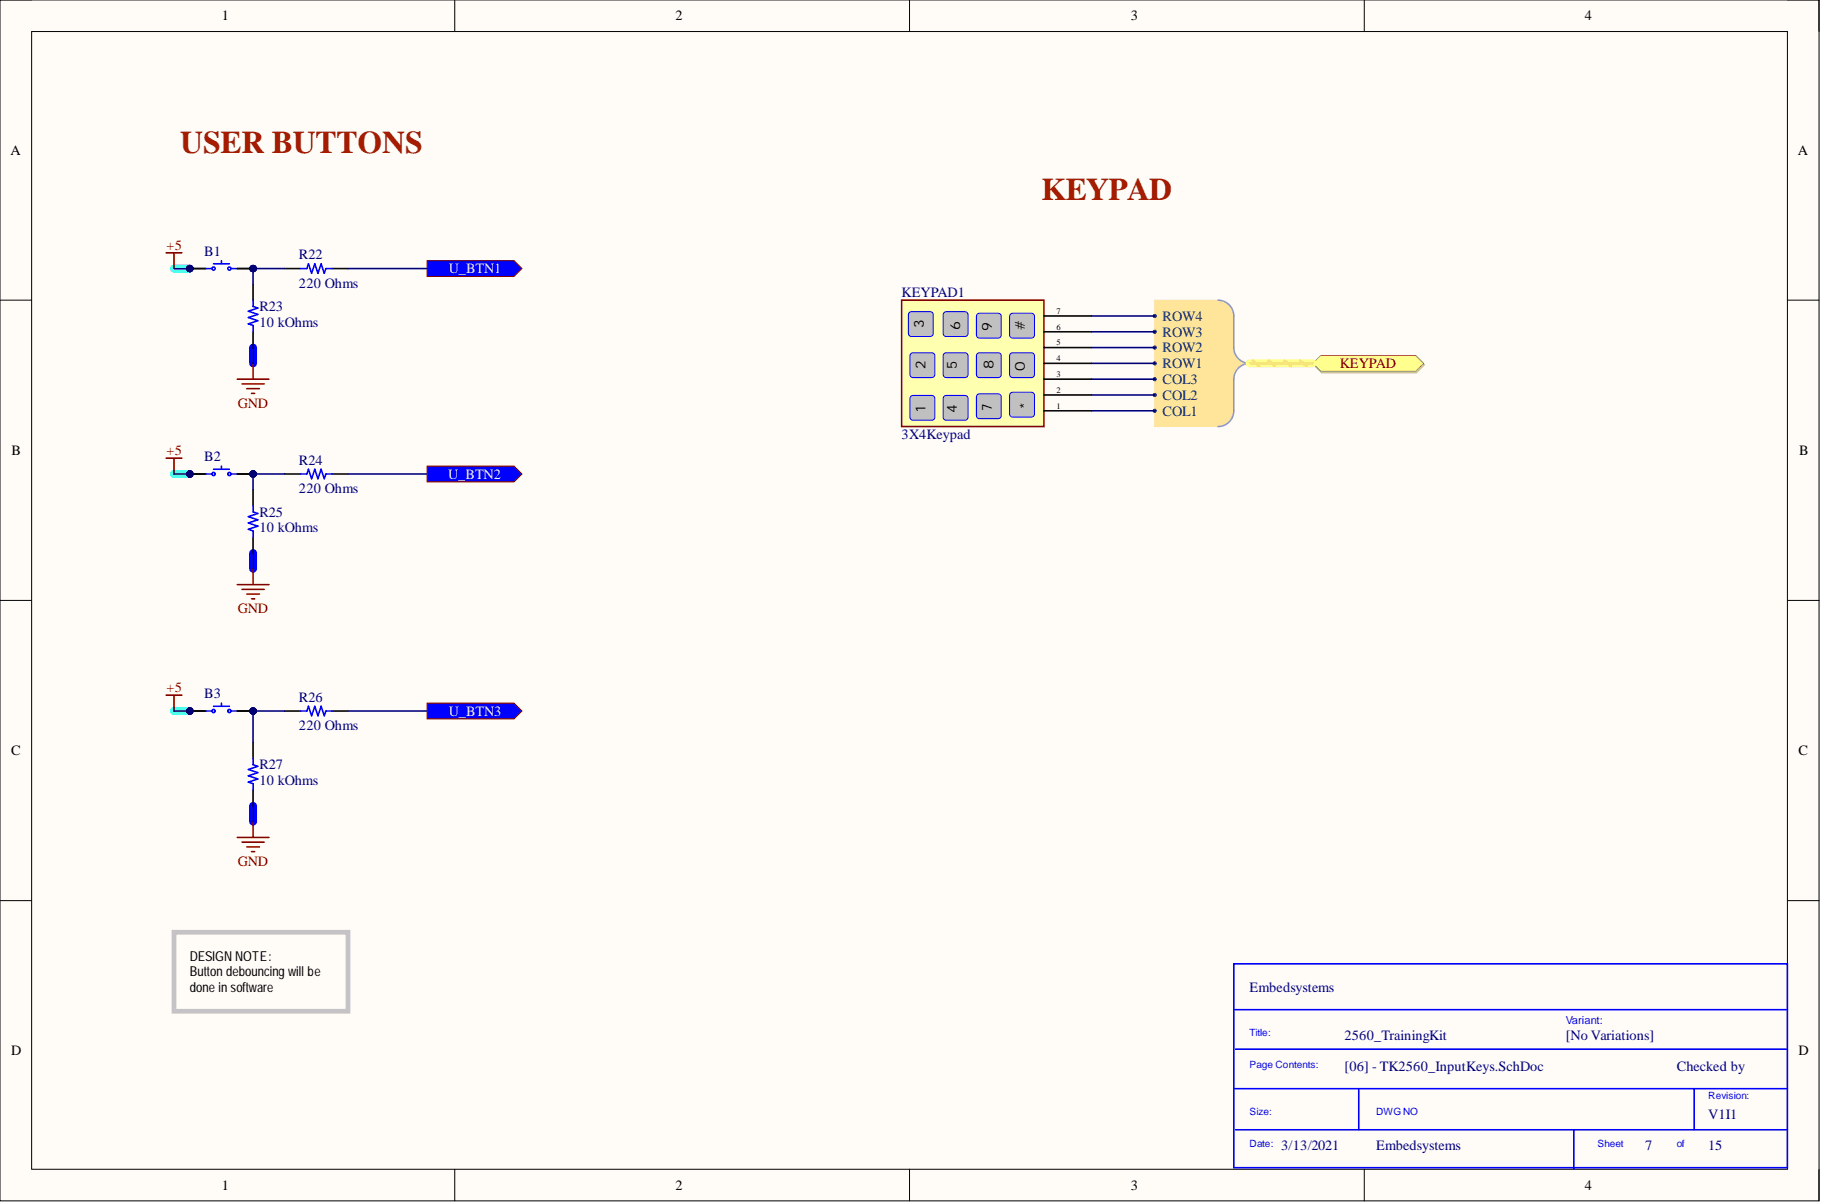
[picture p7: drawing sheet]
<svg xmlns="http://www.w3.org/2000/svg" width="292mm" height="193mm" viewBox="0 0 292 193" stroke-linecap="round" stroke-linejoin="round" font-family="sans-serif">
<defs><g id="words">
<g font-size="5.1" fill="#a61c00">
<text x="28.9" y="24.5">USER BUTTONS</text>
<text x="166.9" y="32.1">KEYPAD</text>
</g>
<g font-size="2.3">
<text x="35.6" y="3.3">1</text>
<text x="108.3" y="3.3">2</text>
<text x="181.3" y="3.3">3</text>
<text x="254.1" y="3.3">4</text>
<text x="1.7" y="24.8">A</text>
<text x="288.2" y="24.8">A</text>
<text x="1.9" y="72.9">B</text>
<text x="288.4" y="72.9">B</text>
<text x="1.8" y="121">C</text>
<text x="288.3" y="121">C</text>
<text x="1.8" y="169.2">D</text>
<text x="288.3" y="169.2">D</text>
<text x="35.6" y="190.7">1</text>
<text x="108.3" y="190.7">2</text>
<text x="181.3" y="190.7">3</text>
<text x="254.1" y="190.7">4</text>
</g>
<g font-size="2.3" fill="#800000">
<text x="26.7" y="40">+5</text>
<text x="214.8" y="59">KEYPAD</text>
<text x="38.1" y="65.3">GND</text>
<text x="26.7" y="72.9">+5</text>
<text x="38.1" y="98.3">GND</text>
<text x="26.7" y="110.9">+5</text>
<text x="38.1" y="138.8">GND</text>
</g>
<g font-size="2.3" fill="#000080">
<text x="32.7" y="41">B1</text>
<text x="47.9" y="41.5">R22</text>
<text x="47.9" y="46.1">220 Ohms</text>
<text x="144.5" y="47.6">KEYPAD1</text>
<text x="41.6" y="52.4">10 kOhms</text>
<text x="41.6" y="49.9">R23</text>
<text x="144.5" y="70.4">3X4Keypad</text>
<text x="32.7" y="73.9">B2</text>
<text x="47.9" y="74.4">R24</text>
<text x="41.6" y="82.8">R25</text>
<text x="47.9" y="79">220 Ohms</text>
<text x="41.6" y="85.3">10 kOhms</text>
<text x="32.7" y="111.9">B3</text>
<text x="47.9" y="112.4">R26</text>
<text x="47.9" y="117">220 Ohms</text>
<text x="41.6" y="125.9">10 kOhms</text>
<text x="41.6" y="123.3">R27</text>
<text x="200.3" y="159">Embedsystems</text>
<text x="215.6" y="166.6">2560_TrainingKit</text>
<text x="251.1" y="166.6">[No Variations]</text>
<text x="215.6" y="171.7">[06] - TK2560_InputKeys.SchDoc</text>
<text x="268.8" y="171.7">Checked by</text>
<text x="273.9" y="179.3">V1I1</text>
<text x="205.4" y="184.4">3/13/2021</text>
<text x="220.6" y="184.4">Embedsystems</text>
<text x="263.7" y="184.4">7</text>
<text x="273.9" y="184.4">15</text>
</g>
<g font-size="2.3" fill="#efefef">
<text x="71.9" y="43.8">U_BTN1</text>
<text x="71.9" y="76.7">U_BTN2</text>
<text x="71.9" y="114.7">U_BTN3</text>
</g>
<g font-size="2.3" fill="#003a70">
<text x="186.4" y="53.9">ROW3</text>
<text x="186.4" y="51.4">ROW4</text>
<text x="186.4" y="59">ROW1</text>
<text x="186.4" y="56.5">ROW2</text>
<text x="186.4" y="64.1">COL2</text>
<text x="186.4" y="61.5">COL3</text>
<text x="186.4" y="66.6">COL1</text>
</g>
<g font-size="2.2">
<text x="148.1" y="52.6" transform="rotate(-90 148.1 52.6)">3</text>
<text x="153.9" y="52.8" transform="rotate(-90 153.9 52.8)">6</text>
<text x="159" y="53.1" transform="rotate(-90 159 53.1)">9</text>
<text x="164.3" y="52.8" transform="rotate(-90 164.3 52.8)">#</text>
<text x="148.3" y="59.2" transform="rotate(-90 148.3 59.2)">2</text>
<text x="153.4" y="59.1" transform="rotate(-90 153.4 59.1)">5</text>
<text x="159.3" y="59.2" transform="rotate(-90 159.3 59.2)">8</text>
<text x="164.3" y="59.5" transform="rotate(-90 164.3 59.5)">0</text>
<text x="159" y="65.9" transform="rotate(-90 159 65.9)">7</text>
<text x="165.1" y="65.6" transform="rotate(-90 165.1 65.6)">*</text>
<text x="148.3" y="66.1" transform="rotate(-90 148.3 66.1)">1</text>
<text x="153.4" y="66.3" transform="rotate(-90 153.4 66.3)">4</text>
<text x="30.4" y="154">DESIGN NOTE:</text>
<text x="30.4" y="156.5">Button debouncing will be</text>
<text x="30.4" y="159">done in software</text>
</g>
<text font-size="1.8" fill="#00f" x="251.1" y="164.2">Variant:</text>
<g font-size="1.6" fill="#00f">
<text x="200.3" y="166">Title:</text>
<text x="200.3" y="171.1">Page Contents:</text>
<text x="200.3" y="178.7">Size:</text>
<text x="220.6" y="178.7">DWG NO</text>
<text x="273.9" y="176.2">Revision:</text>
<text x="200.3" y="183.8">Date:</text>
<text x="256.1" y="183.8">Sheet</text>
<text x="268.8" y="183.8">of</text>
</g>
<g font-size="1.4">
<text x="169.4" y="52.8">6</text>
<text x="169.4" y="50.3">7</text>
<text x="169.4" y="57.9">4</text>
<text x="169.4" y="55.4">5</text>
<text x="169.4" y="65.5">1</text>
<text x="169.4" y="63">2</text>
<text x="169.4" y="60.4">3</text>
</g>
</g></defs>
<path d="M0 0h291.6v192.5h-291.6z" fill-rule="evenodd" fill="#fffcf8"/>
<path d="M0 0h291.6v192.5h-291.6z" fill="none" stroke="#000" stroke-width=".16"/>
<path d="M5.1 5.1h281.5v182.3h-281.5z" fill-rule="evenodd" fill="#fffcf8"/>
<g fill="none" stroke="#000" stroke-width=".16">
<path d="M0 0h5.1M72.9 0v5.1M145.8 0v5.1M218.7 0v5.1M286.6 0h5v5.1M5.1 5.1h281.5v182.3h-281.5zM0 48.1h5.1M286.6 48.1h5M0 96.2h5.1M286.6 96.2h5M0 144.3h5.1M286.6 144.3h5"/>
<path d="M72.9 187.4v5.1M145.8 187.4v5.1M218.7 187.4v5.1M291.6 187.4v5.1"/>
</g>
<path d="M27.9 43h2.5M27.9 76h2.5M27.9 114h2.5" fill="none" stroke="#0ff" stroke-width="1.3"/>
<path d="M40.6 55.7v2.5M40.6 88.6v2.6M40.6 129.2v2.5" fill="none" stroke="#00f" stroke-width="1.3"/>
<path d="M197.8 154.5h88.8v32.6h-88.8zM197.8 161.8h88.8M197.8 174.5h88.8M198.1 168.2h88.5M217.8 174.5v6.6M271.6 174.5v6.6M198.1 181.1h88.5M252.3 181.1v6.3" fill="none" stroke="#00f" stroke-width=".25"/>
<circle cx="30.4" cy="43" r=".51" fill="#000080"/>
<circle cx="30.4" cy="43" r=".51" fill="none" stroke="#000080" stroke-width=".16"/>
<circle cx="30.4" cy="43" r=".51" fill="#000080"/>
<circle cx="30.4" cy="43" r=".51" fill="none" stroke="#000080" stroke-width=".16"/>
<circle cx="40.6" cy="43" r=".51" fill="#000080"/>
<circle cx="40.6" cy="43" r=".51" fill="none" stroke="#000080" stroke-width=".16"/>
<circle cx="40.6" cy="43" r=".51" fill="#000080"/>
<circle cx="40.6" cy="43" r=".51" fill="none" stroke="#000080" stroke-width=".16"/>
<path d="M30.4 43h2.6" fill="none" stroke="#000" stroke-width=".25"/>
<circle cx="30.4" cy="43" r=".51" fill="#000080"/>
<circle cx="30.4" cy="43" r=".51" fill="none" stroke="#000080" stroke-width=".16"/>
<path d="M30.4 43h2.6" fill="none" stroke="#000" stroke-width=".25"/>
<circle cx="30.4" cy="43" r=".51" fill="#000080"/>
<circle cx="30.4" cy="43" r=".51" fill="none" stroke="#000080" stroke-width=".16"/>
<g fill="none" stroke="#00f" stroke-width=".25">
<path d="M33 43h1M34.2 42.3h2.6M35.5 41.8v.5M37 43h1"/>
<circle cx="34.2" cy="43" r=".25"/>
<circle cx="36.8" cy="43" r=".25"/>
</g>
<path d="M38 43h2.6" fill="none" stroke="#000" stroke-width=".25"/>
<circle cx="40.6" cy="43" r=".51" fill="#000080"/>
<circle cx="40.6" cy="43" r=".51" fill="none" stroke="#000080" stroke-width=".16"/>
<path d="M38 43h2.6" fill="none" stroke="#000" stroke-width=".25"/>
<circle cx="40.6" cy="43" r=".51" fill="#000080"/>
<circle cx="40.6" cy="43" r=".51" fill="none" stroke="#000080" stroke-width=".16"/>
<path d="M40.6 45.6v2.5M40.6 53.2v2.5M45.6 43h2.6M53.3 43h2.5" fill="none" stroke="#000" stroke-width=".25"/>
<path d="M40.6 48.1v1l.7 .3-1.5 .5 1.5 .5-1.5 .5 1.5 .5-1.5 .5 .8 .3v1M48.2 43h1l.2-.7 .6 1.5 .5-1.5 .5 1.5 .5-1.5 .5 1.5 .2-.8h1.1" fill="none" stroke="#00f" stroke-width=".25"/>
<path d="M26.6 40.5h2.6M27.9 40.5v2.5M40.6 58.2v2.6M38 60.8h5.1M38.8 61.5h3.5M39.6 62.3h2M40.3 63.1h.5" fill="none" stroke="#800000" stroke-width=".25"/>
<circle cx="30.4" cy="76" r=".51" fill="#000080"/>
<circle cx="30.4" cy="76" r=".51" fill="none" stroke="#000080" stroke-width=".16"/>
<circle cx="30.4" cy="76" r=".51" fill="#000080"/>
<circle cx="30.4" cy="76" r=".51" fill="none" stroke="#000080" stroke-width=".16"/>
<circle cx="40.6" cy="76" r=".51" fill="#000080"/>
<circle cx="40.6" cy="76" r=".51" fill="none" stroke="#000080" stroke-width=".16"/>
<circle cx="40.6" cy="76" r=".51" fill="#000080"/>
<circle cx="40.6" cy="76" r=".51" fill="none" stroke="#000080" stroke-width=".16"/>
<path d="M30.4 76h2.6" fill="none" stroke="#000" stroke-width=".25"/>
<circle cx="30.4" cy="76" r=".51" fill="#000080"/>
<circle cx="30.4" cy="76" r=".51" fill="none" stroke="#000080" stroke-width=".16"/>
<path d="M30.4 76h2.6" fill="none" stroke="#000" stroke-width=".25"/>
<circle cx="30.4" cy="76" r=".51" fill="#000080"/>
<circle cx="30.4" cy="76" r=".51" fill="none" stroke="#000080" stroke-width=".16"/>
<g fill="none" stroke="#00f" stroke-width=".25">
<path d="M33 76h1M34.2 75.2h2.6M35.5 74.7v.5M37 76h1"/>
<circle cx="34.2" cy="76" r=".25"/>
<circle cx="36.8" cy="76" r=".25"/>
</g>
<path d="M38 76h2.6" fill="none" stroke="#000" stroke-width=".25"/>
<circle cx="40.6" cy="76" r=".51" fill="#000080"/>
<circle cx="40.6" cy="76" r=".51" fill="none" stroke="#000080" stroke-width=".16"/>
<path d="M38 76h2.6" fill="none" stroke="#000" stroke-width=".25"/>
<circle cx="40.6" cy="76" r=".51" fill="#000080"/>
<circle cx="40.6" cy="76" r=".51" fill="none" stroke="#000080" stroke-width=".16"/>
<path d="M40.6 78.5v2.5M45.6 76h2.6M53.3 76h2.5M40.6 86.1v2.5" fill="none" stroke="#000" stroke-width=".25"/>
<path d="M48.2 76h1l.2-.8 .6 1.5 .5-1.5 .5 1.5 .5-1.5 .5 1.5 .2-.7h1.1M40.6 81v1l.7 .3-1.5 .5 1.5 .5-1.5 .5 1.5 .5-1.5 .5 .8 .3v1" fill="none" stroke="#00f" stroke-width=".25"/>
<path d="M26.6 73.4h2.6M27.9 73.4v2.6M38 93.7h5.1M38.8 94.5h3.5M39.6 95.2h2M40.3 96h.5M40.6 91.2v2.5" fill="none" stroke="#800000" stroke-width=".25"/>
<circle cx="30.4" cy="114" r=".51" fill="#000080"/>
<circle cx="30.4" cy="114" r=".51" fill="none" stroke="#000080" stroke-width=".16"/>
<circle cx="30.4" cy="114" r=".51" fill="#000080"/>
<circle cx="30.4" cy="114" r=".51" fill="none" stroke="#000080" stroke-width=".16"/>
<circle cx="40.6" cy="114" r=".51" fill="#000080"/>
<circle cx="40.6" cy="114" r=".51" fill="none" stroke="#000080" stroke-width=".16"/>
<circle cx="40.6" cy="114" r=".51" fill="#000080"/>
<circle cx="40.6" cy="114" r=".51" fill="none" stroke="#000080" stroke-width=".16"/>
<path d="M30.4 114h2.6" fill="none" stroke="#000" stroke-width=".25"/>
<circle cx="30.4" cy="114" r=".51" fill="#000080"/>
<circle cx="30.4" cy="114" r=".51" fill="none" stroke="#000080" stroke-width=".16"/>
<path d="M30.4 114h2.6" fill="none" stroke="#000" stroke-width=".25"/>
<circle cx="30.4" cy="114" r=".51" fill="#000080"/>
<circle cx="30.4" cy="114" r=".51" fill="none" stroke="#000080" stroke-width=".16"/>
<g fill="none" stroke="#00f" stroke-width=".25">
<path d="M33 114h1M34.2 113.2h2.6M35.5 112.7v.5M37 114h1"/>
<circle cx="34.2" cy="114" r=".25"/>
<circle cx="36.8" cy="114" r=".25"/>
</g>
<path d="M38 114h2.6" fill="none" stroke="#000" stroke-width=".25"/>
<circle cx="40.6" cy="114" r=".51" fill="#000080"/>
<circle cx="40.6" cy="114" r=".51" fill="none" stroke="#000080" stroke-width=".16"/>
<path d="M38 114h2.6" fill="none" stroke="#000" stroke-width=".25"/>
<circle cx="40.6" cy="114" r=".51" fill="#000080"/>
<circle cx="40.6" cy="114" r=".51" fill="none" stroke="#000080" stroke-width=".16"/>
<path d="M40.6 119v2.6M45.6 114h2.6M53.3 114h2.5M40.6 126.6v2.6" fill="none" stroke="#000" stroke-width=".25"/>
<path d="M48.2 114h1l.2-.8 .6 1.5 .5-1.5 .5 1.5 .5-1.5 .5 1.5 .2-.7h1.1M40.6 121.6v1l.7 .2-1.5 .5 1.5 .5-1.5 .5 1.5 .5-1.5 .6 .8 .2v1" fill="none" stroke="#00f" stroke-width=".25"/>
<path d="M26.6 111.4h2.6M27.9 111.4v2.6M38 134.2h5.1M38.8 135h3.5M39.6 135.7h2M40.3 136.5h.5M40.6 131.7v2.5" fill="none" stroke="#800000" stroke-width=".25"/>
<path d="M27.9 149.4h27.9v12.7h-27.9z" fill="none" stroke="#c6c3c6" stroke-width=".76"/>
<path d="M68.5 41.8h13.9l1.3 1.2-1.3 1.3h-13.9z" fill-rule="evenodd" fill="#00f"/>
<path d="M68.5 41.8h13.9l1.3 1.2-1.3 1.3h-13.9z" fill="none" stroke="#800000" stroke-width=".16"/>
<path d="M68.5 74.7h13.9l1.3 1.3-1.3 1.2h-13.9z" fill-rule="evenodd" fill="#00f"/>
<path d="M68.5 74.7h13.9l1.3 1.3-1.3 1.2h-13.9z" fill="none" stroke="#800000" stroke-width=".16"/>
<path d="M68.5 112.7h13.9l1.3 1.3-1.3 1.2h-13.9z" fill-rule="evenodd" fill="#00f"/>
<path d="M68.5 112.7h13.9l1.3 1.3-1.3 1.2h-13.9z" fill="none" stroke="#800000" stroke-width=".16"/>
<path d="M144.5 48.1h22.9v20.3h-22.9z" fill-rule="evenodd" fill="#ffffb0"/>
<path d="M144.5 48.1h22.9v20.3h-22.9z" fill="none" stroke="#800000" stroke-width=".25"/>
<path d="M167.4 58.2h7.6M167.4 55.7h7.6M167.4 53.2h7.6M167.4 50.6h7.6M167.4 65.8h7.6M167.4 63.3h7.6M167.4 60.8h7.6" fill="none" stroke="#000" stroke-width=".25"/>
<path d="M156.6 63.4l.4-.3 3.3 .1 .2 .4v3.3l-.5 .2-3.2-.1-.3-.4z" fill="#c0c0c0"/>
<path d="M156.6 63.4l.4-.3 3.3 .1 .2 .4v3.3l-.5 .2-3.2-.1-.3-.4z" fill="none" stroke="#00f" stroke-width=".16"/>
<path d="M156.6 56.8l.4-.3 3.3 .1 .2 .4v3.3l-.5 .2h-3.2l-.3-.5z" fill="#c0c0c0"/>
<path d="M156.6 56.8l.4-.3 3.3 .1 .2 .4v3.3l-.5 .2h-3.2l-.3-.5z" fill="none" stroke="#00f" stroke-width=".16"/>
<path d="M156.6 50.4l.4-.2 3.3 .1 .2 .4v3.2l-.5 .3-3.2-.1-.3-.4z" fill="#c0c0c0"/>
<path d="M156.6 50.4l.4-.2 3.3 .1 .2 .4v3.2l-.5 .3-3.2-.1-.3-.4z" fill="none" stroke="#00f" stroke-width=".16"/>
<path d="M151.3 63.6l.4-.2h3.3l.2 .5-.1 3.2-.4 .3-3.2-.1-.3-.4z" fill="#c0c0c0"/>
<path d="M151.3 63.6l.4-.2h3.3l.2 .5-.1 3.2-.4 .3-3.2-.1-.3-.4z" fill="none" stroke="#00f" stroke-width=".16"/>
<path d="M151.3 56.8l.4-.3 3.3 .1 .2 .4-.1 3.3-.4 .2h-3.2l-.3-.5z" fill="#c0c0c0"/>
<path d="M151.3 56.8l.4-.3 3.3 .1 .2 .4-.1 3.3-.4 .2h-3.2l-.3-.5z" fill="none" stroke="#00f" stroke-width=".16"/>
<path d="M151.3 50.2l.4-.2h3.3l.2 .4-.1 3.3-.4 .2h-3.2l-.3-.5z" fill="#c0c0c0"/>
<path d="M151.3 50.2l.4-.2h3.3l.2 .4-.1 3.3-.4 .2h-3.2l-.3-.5z" fill="none" stroke="#00f" stroke-width=".16"/>
<path d="M145.9 63.6l.5-.2h3.2l.3 .5-.1 3.2-.4 .3-3.3-.1-.2-.4z" fill="#c0c0c0"/>
<path d="M145.9 63.6l.5-.2h3.2l.3 .5-.1 3.2-.4 .3-3.3-.1-.2-.4z" fill="none" stroke="#00f" stroke-width=".16"/>
<path d="M145.9 56.8l.5-.3 3.2 .1 .3 .4-.1 3.3-.4 .2h-3.3l-.2-.5z" fill="#c0c0c0"/>
<path d="M145.9 56.8l.5-.3 3.2 .1 .3 .4-.1 3.3-.4 .2h-3.3l-.2-.5z" fill="none" stroke="#00f" stroke-width=".16"/>
<path d="M145.7 50.2l.4-.2h3.3l.2 .4-.1 3.3-.4 .2h-3.2l-.3-.5z" fill="#c0c0c0"/>
<path d="M145.7 50.2l.4-.2h3.3l.2 .4-.1 3.3-.4 .2h-3.2l-.3-.5z" fill="none" stroke="#00f" stroke-width=".16"/>
<path d="M161.9 63.1l.5-.2h3.2l.2 .5v3.2l-.4 .3-3.3-.1-.2-.4z" fill="#c0c0c0"/>
<path d="M161.9 63.1l.5-.2h3.2l.2 .5v3.2l-.4 .3-3.3-.1-.2-.4z" fill="none" stroke="#00f" stroke-width=".16"/>
<path d="M161.9 56.8l.5-.3 3.2 .1 .2 .4v3.3l-.4 .2h-3.3l-.2-.5z" fill="#c0c0c0"/>
<path d="M161.9 56.8l.5-.3 3.2 .1 .2 .4v3.3l-.4 .2h-3.3l-.2-.5z" fill="none" stroke="#00f" stroke-width=".16"/>
<path d="M161.9 50.4l.5-.2 3.2 .1 .2 .4v3.2l-.4 .3-3.3-.1-.2-.4z" fill="#c0c0c0"/>
<path d="M161.9 50.4l.5-.2 3.2 .1 .2 .4v3.2l-.4 .3-3.3-.1-.2-.4z" fill="none" stroke="#00f" stroke-width=".16"/>
<path d="M185.1 48.1h10.2l1.2 .3 1 1 .3 1.2v5.7l.6 1.1 1.3 .8-1.3 .9-.6 1v5.7l-.3 1.3-1 1-1.2 .3h-10.2z" fill-rule="evenodd" fill="#ffe599"/>
<path d="M185.1 48.1h10.2l1.2 .3 1 1 .3 1.2v5.7l.6 1.1 1.3 .8-1.3 .9-.6 1v5.7l-.3 1.3-1 1-1.2 .3h-10.2z" fill="none" stroke="#ffe599" stroke-width=".16"/>
<path d="M195.3 48.1a2.53 2.53 0 0 1 2.5 2.5v5.1a2.53 2.53 0 0 0 2.5 2.5 2.54 2.54 0 0 0-2.5 2.6v5a2.53 2.53 0 0 1-2.5 2.6" fill="none" stroke="#8f9ec9" stroke-width=".25"/>
<circle cx="185.1" cy="58.2" r=".25" fill="#003a70"/>
<circle cx="185.1" cy="58.2" r=".25" fill="none" stroke="#003a70" stroke-width=".16"/>
<circle cx="185.1" cy="55.7" r=".25" fill="#003a70"/>
<circle cx="185.1" cy="55.7" r=".25" fill="none" stroke="#003a70" stroke-width=".16"/>
<circle cx="185.1" cy="53.2" r=".25" fill="#003a70"/>
<circle cx="185.1" cy="53.2" r=".25" fill="none" stroke="#003a70" stroke-width=".16"/>
<circle cx="185.1" cy="50.6" r=".25" fill="#003a70"/>
<circle cx="185.1" cy="50.6" r=".25" fill="none" stroke="#003a70" stroke-width=".16"/>
<circle cx="185.1" cy="65.8" r=".25" fill="#003a70"/>
<circle cx="185.1" cy="65.8" r=".25" fill="none" stroke="#003a70" stroke-width=".16"/>
<circle cx="185.1" cy="63.3" r=".25" fill="#003a70"/>
<circle cx="185.1" cy="63.3" r=".25" fill="none" stroke="#003a70" stroke-width=".16"/>
<circle cx="185.1" cy="60.8" r=".25" fill="#003a70"/>
<circle cx="185.1" cy="60.8" r=".25" fill="none" stroke="#003a70" stroke-width=".16"/>
<path d="M210.6 58.5l1.3-1.3h15.2l1.3 1.3-1.3 1.3h-15.2z" fill-rule="evenodd" fill="#caca9d"/>
<path d="M210.6 58.5l1.3-1.3h15.2l1.3 1.3-1.3 1.3h-15.2z" fill="none" stroke="#b6b689" stroke-width=".16"/>
<path d="M210.5 58.2l1.2-1.2h15.3l1.2 1.2-1.2 1.3h-15.3z" fill-rule="evenodd" fill="#ffff8e"/>
<path d="M210.5 58.2l1.2-1.2h15.3l1.2 1.2-1.2 1.3h-15.3z" fill="none" stroke="#9b9b2a" stroke-width=".16"/>
<path d="M40.6 43v2.6" fill="none" stroke="#000080" stroke-width=".25"/>
<circle cx="40.6" cy="43" r=".51" fill="#000080"/>
<circle cx="40.6" cy="43" r=".51" fill="none" stroke="#000080" stroke-width=".16"/>
<path d="M200.3 58.2h10.2" fill="none" stroke="#fff784" stroke-width="1.3"/>
<path d="M200.8 57.8l1.1 .9M203.4 57.8l1 .9M205.9 57.8l1 .9M208.4 57.8l1.1 .9" fill="none" stroke="#ffd966" stroke-width=".38"/>
<path d="M200.3 58.2h10.2" fill="none" stroke="#ffd966" stroke-width=".25"/>
<path d="M27.9 114h2.5" fill="none" stroke="#000080" stroke-width=".25"/>
<circle cx="30.4" cy="114" r=".51" fill="#000080"/>
<circle cx="30.4" cy="114" r=".51" fill="none" stroke="#000080" stroke-width=".16"/>
<path d="M27.9 76h2.5" fill="none" stroke="#000080" stroke-width=".25"/>
<circle cx="30.4" cy="76" r=".51" fill="#000080"/>
<circle cx="30.4" cy="76" r=".51" fill="none" stroke="#000080" stroke-width=".16"/>
<path d="M27.9 43h2.5" fill="none" stroke="#000080" stroke-width=".25"/>
<circle cx="30.4" cy="43" r=".51" fill="#000080"/>
<circle cx="30.4" cy="43" r=".51" fill="none" stroke="#000080" stroke-width=".16"/>
<path d="M40.6 114h5" fill="none" stroke="#000080" stroke-width=".25"/>
<circle cx="40.6" cy="114" r=".51" fill="#000080"/>
<circle cx="40.6" cy="114" r=".51" fill="none" stroke="#000080" stroke-width=".16"/>
<path d="M40.6 76h5" fill="none" stroke="#000080" stroke-width=".25"/>
<circle cx="40.6" cy="76" r=".51" fill="#000080"/>
<circle cx="40.6" cy="76" r=".51" fill="none" stroke="#000080" stroke-width=".16"/>
<path d="M40.6 43h5" fill="none" stroke="#000080" stroke-width=".25"/>
<circle cx="40.6" cy="43" r=".51" fill="#000080"/>
<circle cx="40.6" cy="43" r=".51" fill="none" stroke="#000080" stroke-width=".16"/>
<path d="M55.8 43h12.7M175 58.2h10.1M175 55.7h10.1M175 53.2h10.1M175 50.6h10.1M55.8 76h12.7M175 65.8h10.1M175 63.3h10.1M175 60.8h10.1M40.6 114v5M55.8 114h12.7M40.6 129.2v2.5" fill="none" stroke="#000080" stroke-width=".25"/>
<circle cx="40.6" cy="114" r=".51" fill="#000080"/>
<circle cx="40.6" cy="114" r=".51" fill="none" stroke="#000080" stroke-width=".16"/>
<path d="M40.6 76v2.5M40.6 88.6v2.6" fill="none" stroke="#000080" stroke-width=".25"/>
<circle cx="40.6" cy="76" r=".51" fill="#000080"/>
<circle cx="40.6" cy="76" r=".51" fill="none" stroke="#000080" stroke-width=".16"/>
<path d="M40.6 55.7v2.5" fill="none" stroke="#000080" stroke-width=".25"/>
<use href="#words"/>
</svg>
